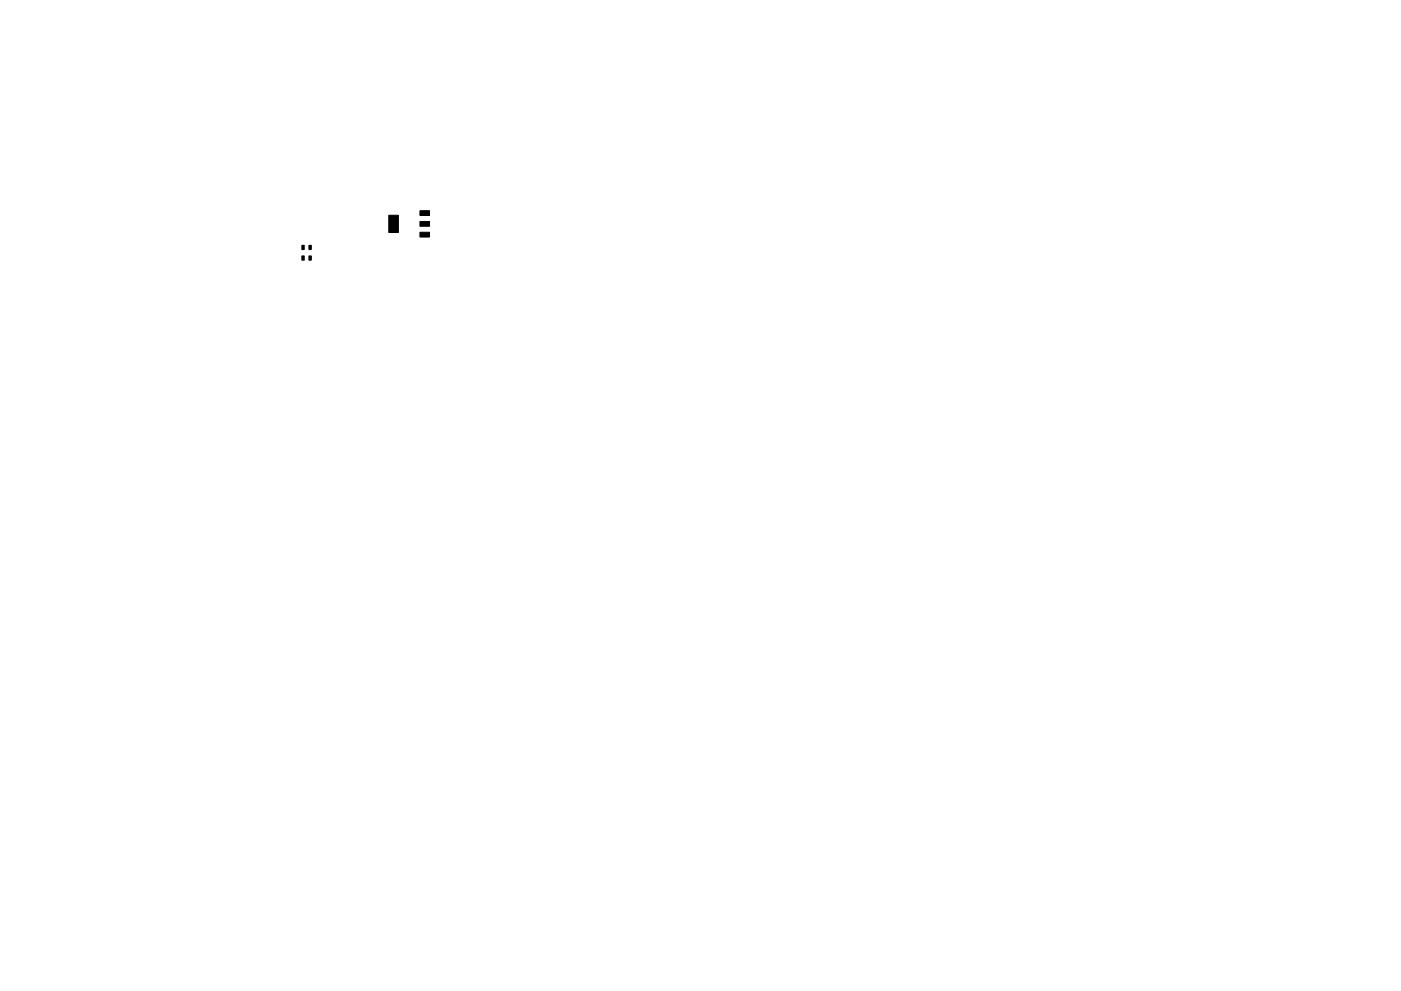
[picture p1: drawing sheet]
<svg xmlns="http://www.w3.org/2000/svg" width="297mm" height="210mm" viewBox="0 0 297 210" stroke-linecap="round" stroke-linejoin="round" font-family="sans-serif">
<path d="M64 54.3h.5v.9h-.5zM64 52h.5v.9h-.5zM65.5 54.3h.5v.9h-.5zM65.5 52h.5v.9h-.5zM82.4 45.7h2.1v3.6h-2.1zM89 47h2.1v1h-2.1zM89 44.7h2.1v1h-2.1zM89 49.3h2.1v1h-2.1z" fill="#000" stroke="#000" stroke-width=".21"/>
</svg>
